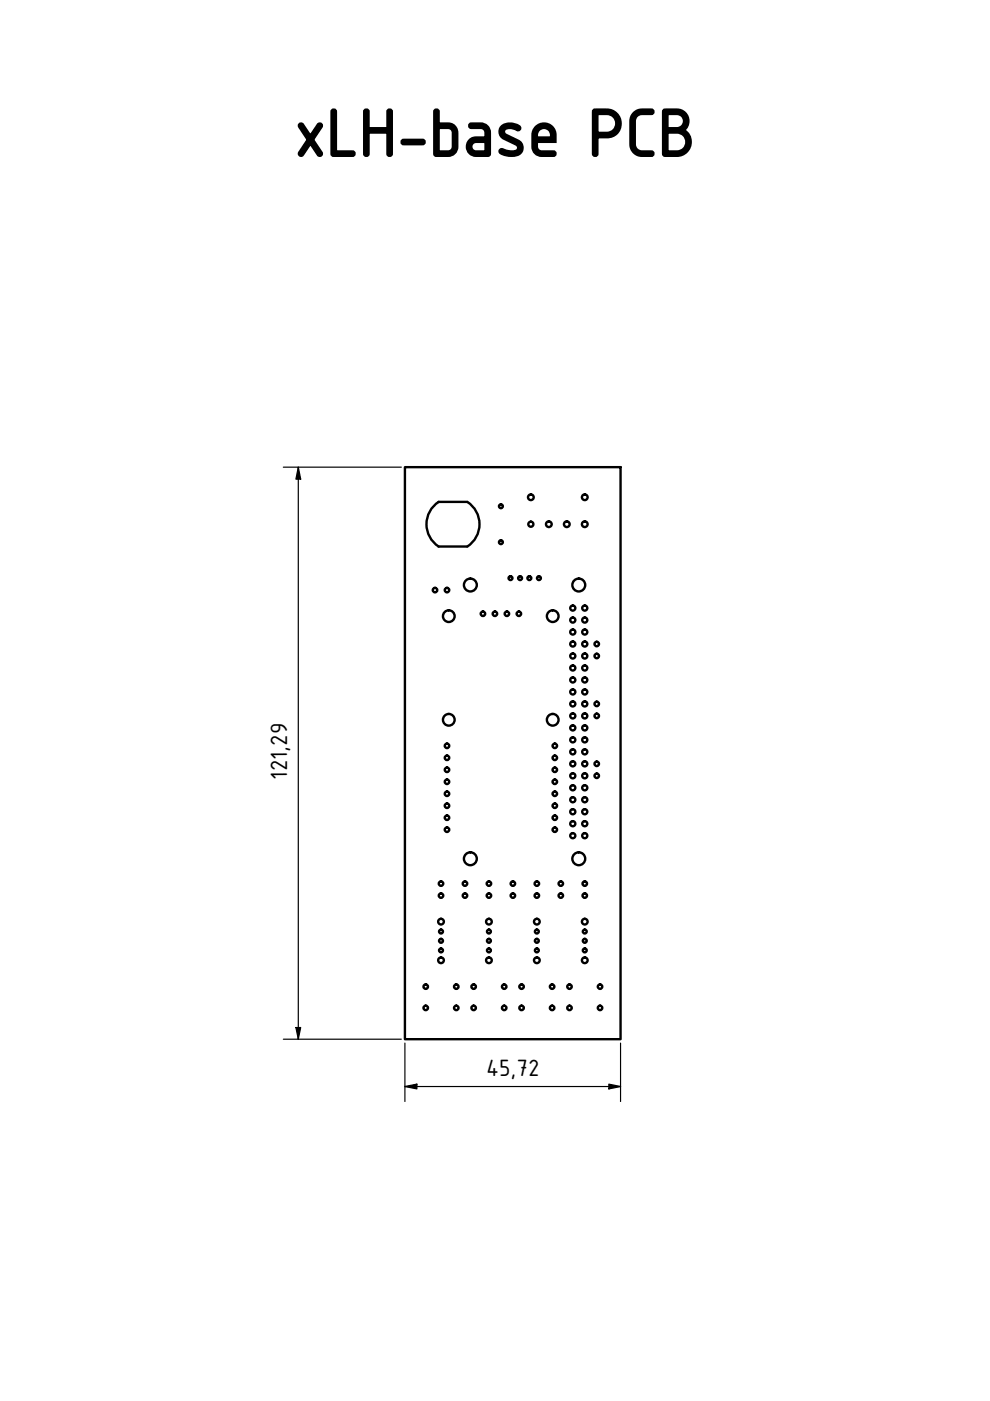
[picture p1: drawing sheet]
<svg xmlns="http://www.w3.org/2000/svg" width="210mm" height="297mm" viewBox="0 0 210 297" stroke-linecap="round" stroke-linejoin="round" font-family="sans-serif">
<defs><g id="words">
<text font-size="15.3" x="62.4" y="33.1">xLH-base PCB</text>
<g font-size="5.4">
<text x="60.9" y="165.3" transform="rotate(-90 60.9 165.3)">121,29</text>
<text x="103.1" y="228.1">45,72</text>
</g>
</g></defs>
<!-- layer: Sichtbar (ISO) -->
<g fill="none" stroke="#000" stroke-width=".51">
<path d="M85.9 99h45.7v121.3h-45.7zM93 106.4h6.1a5.6 5.6 0 0 1 0 9.5h-6.1M93 106.4a5.6 5.6 0 0 0 0 9.5"/>
<circle cx="106.2" cy="115" r=".41"/>
<circle cx="106.2" cy="107.3" r=".41"/>
<circle cx="112.6" cy="105.4" r=".6"/>
<circle cx="112.6" cy="111.1" r=".54"/>
<circle cx="116.4" cy="111.1" r=".6"/>
<circle cx="120.2" cy="111.1" r=".6"/>
<circle cx="124" cy="105.4" r=".6"/>
<circle cx="124" cy="111.1" r=".6"/>
<circle cx="92.2" cy="125.1" r=".48"/>
<circle cx="94.8" cy="125.1" r=".48"/>
<circle cx="95.2" cy="130.6" r="1.24"/>
<circle cx="99.7" cy="124" r="1.37"/>
<circle cx="102.4" cy="130.1" r=".48"/>
<circle cx="104.9" cy="130.1" r=".48"/>
<circle cx="107.5" cy="130.1" r=".48"/>
<circle cx="108.2" cy="122.6" r=".41"/>
<circle cx="110" cy="130.1" r=".48"/>
<circle cx="110.3" cy="122.6" r=".41"/>
<circle cx="112.2" cy="122.6" r=".41"/>
<circle cx="114.3" cy="122.6" r=".41"/>
<circle cx="117.2" cy="130.6" r="1.24"/>
<circle cx="121.4" cy="139.1" r=".54"/>
<circle cx="121.4" cy="136.5" r=".54"/>
<circle cx="121.4" cy="131.5" r=".54"/>
<circle cx="121.4" cy="128.9" r=".54"/>
<circle cx="121.4" cy="134" r=".54"/>
<circle cx="122.7" cy="124" r="1.37"/>
<circle cx="124" cy="134" r=".54"/>
<circle cx="124" cy="131.5" r=".54"/>
<circle cx="124" cy="128.9" r=".54"/>
<circle cx="124" cy="139.1" r=".54"/>
<circle cx="124" cy="136.5" r=".54"/>
<circle cx="126.5" cy="136.5" r=".48"/>
<circle cx="126.5" cy="139.1" r=".48"/>
<circle cx="94.8" cy="158.1" r=".48"/>
<circle cx="95.2" cy="152.6" r="1.24"/>
<circle cx="117.2" cy="152.6" r="1.24"/>
<circle cx="117.6" cy="158.1" r=".48"/>
<circle cx="121.4" cy="154.3" r=".54"/>
<circle cx="121.4" cy="159.4" r=".54"/>
<circle cx="121.4" cy="146.7" r=".54"/>
<circle cx="121.4" cy="156.9" r=".54"/>
<circle cx="121.4" cy="151.8" r=".54"/>
<circle cx="121.4" cy="149.2" r=".54"/>
<circle cx="121.4" cy="144.2" r=".54"/>
<circle cx="121.4" cy="141.6" r=".54"/>
<circle cx="124" cy="159.4" r=".54"/>
<circle cx="124" cy="156.9" r=".54"/>
<circle cx="124" cy="149.2" r=".54"/>
<circle cx="124" cy="151.8" r=".54"/>
<circle cx="124" cy="154.3" r=".54"/>
<circle cx="124" cy="146.7" r=".54"/>
<circle cx="124" cy="141.6" r=".54"/>
<circle cx="124" cy="144.2" r=".54"/>
<circle cx="126.5" cy="151.8" r=".48"/>
<circle cx="126.5" cy="149.2" r=".48"/>
<circle cx="94.8" cy="173.4" r=".48"/>
<circle cx="94.8" cy="175.9" r=".48"/>
<circle cx="94.8" cy="170.8" r=".48"/>
<circle cx="94.8" cy="168.3" r=".48"/>
<circle cx="94.8" cy="165.8" r=".48"/>
<circle cx="94.8" cy="163.2" r=".48"/>
<circle cx="94.8" cy="160.7" r=".48"/>
<circle cx="117.6" cy="160.7" r=".48"/>
<circle cx="117.6" cy="175.9" r=".48"/>
<circle cx="117.6" cy="173.4" r=".48"/>
<circle cx="117.6" cy="170.8" r=".48"/>
<circle cx="117.6" cy="168.3" r=".48"/>
<circle cx="117.6" cy="165.8" r=".48"/>
<circle cx="117.6" cy="163.2" r=".48"/>
<circle cx="121.4" cy="161.9" r=".54"/>
<circle cx="121.4" cy="167" r=".54"/>
<circle cx="121.4" cy="174.6" r=".54"/>
<circle cx="121.4" cy="172.1" r=".54"/>
<circle cx="121.4" cy="177.2" r=".54"/>
<circle cx="121.4" cy="169.6" r=".54"/>
<circle cx="121.4" cy="164.5" r=".54"/>
<circle cx="124" cy="177.2" r=".54"/>
<circle cx="124" cy="167" r=".54"/>
<circle cx="124" cy="164.5" r=".54"/>
<circle cx="124" cy="174.6" r=".54"/>
<circle cx="124" cy="172.1" r=".54"/>
<circle cx="124" cy="169.6" r=".54"/>
<circle cx="124" cy="161.9" r=".54"/>
<circle cx="126.5" cy="161.9" r=".48"/>
<circle cx="126.5" cy="164.5" r=".48"/>
<circle cx="93.5" cy="195.4" r=".6"/>
<circle cx="93.5" cy="189.9" r=".48"/>
<circle cx="93.5" cy="187.3" r=".48"/>
<circle cx="93.5" cy="199.5" r=".41"/>
<circle cx="93.5" cy="197.5" r=".41"/>
<circle cx="98.6" cy="187.3" r=".48"/>
<circle cx="98.6" cy="189.9" r=".48"/>
<circle cx="99.7" cy="182.1" r="1.37"/>
<circle cx="103.7" cy="195.4" r=".6"/>
<circle cx="103.7" cy="199.5" r=".41"/>
<circle cx="103.7" cy="197.5" r=".41"/>
<circle cx="103.7" cy="187.3" r=".48"/>
<circle cx="103.7" cy="189.9" r=".48"/>
<circle cx="108.7" cy="187.3" r=".48"/>
<circle cx="108.7" cy="189.9" r=".48"/>
<circle cx="113.8" cy="195.4" r=".6"/>
<circle cx="113.8" cy="189.9" r=".48"/>
<circle cx="113.8" cy="187.3" r=".48"/>
<circle cx="113.8" cy="199.5" r=".41"/>
<circle cx="113.8" cy="197.5" r=".41"/>
<circle cx="118.9" cy="189.9" r=".48"/>
<circle cx="118.9" cy="187.3" r=".48"/>
<circle cx="122.7" cy="182.1" r="1.37"/>
<circle cx="124" cy="195.4" r=".6"/>
<circle cx="124" cy="187.3" r=".48"/>
<circle cx="124" cy="189.9" r=".48"/>
<circle cx="124" cy="197.5" r=".41"/>
<circle cx="124" cy="199.5" r=".41"/>
<circle cx="90.3" cy="209.2" r=".48"/>
<circle cx="90.3" cy="213.7" r=".48"/>
<circle cx="93.5" cy="203.6" r=".6"/>
<circle cx="93.5" cy="201.5" r=".41"/>
<circle cx="96.7" cy="213.7" r=".48"/>
<circle cx="96.7" cy="209.2" r=".48"/>
<circle cx="100.4" cy="213.7" r=".48"/>
<circle cx="100.4" cy="209.2" r=".48"/>
<circle cx="103.7" cy="203.6" r=".6"/>
<circle cx="103.7" cy="201.5" r=".41"/>
<circle cx="106.9" cy="213.7" r=".48"/>
<circle cx="106.9" cy="209.2" r=".48"/>
<circle cx="110.6" cy="213.7" r=".48"/>
<circle cx="110.6" cy="209.2" r=".48"/>
<circle cx="113.8" cy="203.6" r=".6"/>
<circle cx="113.8" cy="201.5" r=".41"/>
<circle cx="117.1" cy="213.7" r=".48"/>
<circle cx="117.1" cy="209.2" r=".48"/>
<circle cx="120.7" cy="209.2" r=".48"/>
<circle cx="120.7" cy="213.7" r=".48"/>
<circle cx="124" cy="203.6" r=".6"/>
<circle cx="124" cy="201.5" r=".41"/>
<circle cx="127.2" cy="209.2" r=".48"/>
<circle cx="127.2" cy="213.7" r=".48"/>
</g>
<path d="M60.1 99h25M63.2 99l.6 2.6h-1.1zM63.2 99v121.3M62.7 217.9h1.1l-.6 2.4zM60.1 220.3h25M85.9 230.4l2.5-.5v1zM85.9 230.4h45.7M85.9 221.2v12.3M129.1 229.9l2.5 .5-2.5 .5zM131.6 221.2v12.3" fill="none" stroke="#000" stroke-width=".25"/>
<path d="M63.2 99l.6 2.6h-1.1zM62.7 217.9h1.1l-.6 2.4zM85.9 230.4l2.5-.5v1zM129.1 229.9l2.5 .5-2.5 .5z" fill="#000"/>
<use href="#words"/>
</svg>
